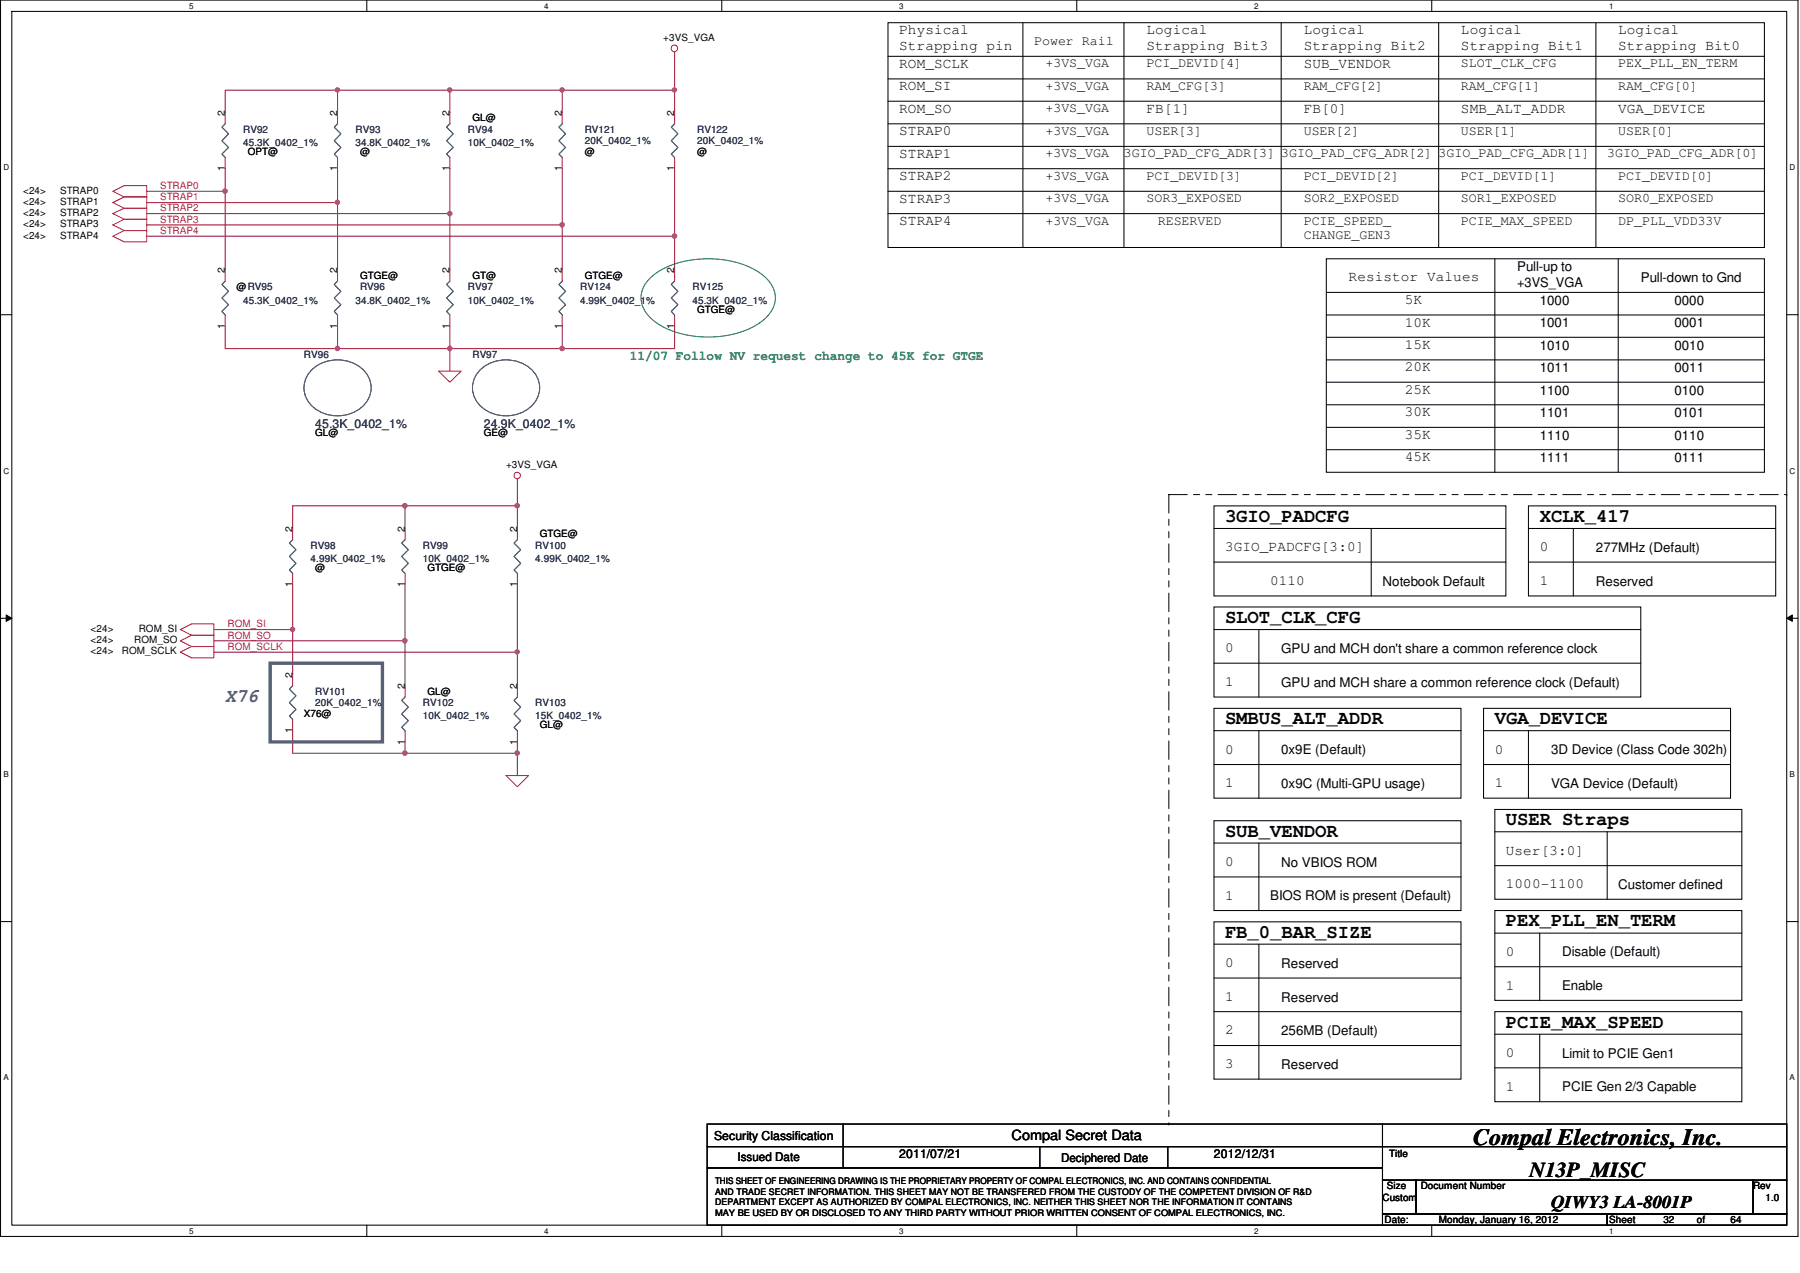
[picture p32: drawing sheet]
<svg xmlns="http://www.w3.org/2000/svg" width="297mm" height="210mm" viewBox="0 0 297 210" stroke-linecap="round" stroke-linejoin="round" font-family="sans-serif">
<defs><g id="words">
<text font-size="3.9" fill="#010202" x="243.1" y="188.9">Compal Electronics, Inc.</text>
<text font-size="3.5" fill="#010202" x="252.4" y="194.2">N13P_MISC</text>
<g font-size="3.1" fill="#010202">
<text x="202.2" y="86.1">3GIO_PADCFG</text>
<text x="254.1" y="86.1">XCLK_417</text>
<text x="202.2" y="102.7">SLOT_CLK_CFG</text>
<text x="202.2" y="119.5">SMBUS_ALT_ADDR</text>
<text x="246.7" y="119.5">VGA_DEVICE</text>
<text x="248.5" y="136.1">USER Straps</text>
<text x="202.2" y="138">SUB_VENDOR</text>
<text x="202.2" y="154.7">FB_0_BAR_SIZE</text>
<text x="248.5" y="152.8">PEX_PLL_EN_TERM</text>
<text x="248.5" y="169.5">PCIE_MAX_SPEED</text>
</g>
<text font-size="3.1" fill="#3553a4" x="37.2" y="115.8">X76</text>
<text font-size="3" fill="#010202" x="256" y="199.2">QIWY3 LA-8001P</text>
<g font-size="2.4" fill="#010202">
<text x="148.4" y="5.7">Physical</text>
<text x="189.2" y="5.7">Logical</text>
<text x="215.1" y="5.7">Logical</text>
<text x="241.1" y="5.7">Logical</text>
<text x="267" y="5.7">Logical</text>
<text x="148.4" y="8.2">Strapping pin</text>
<text x="148.4" y="11.2">ROM_SCLK</text>
<text x="189.2" y="8.2">Strapping Bit3</text>
<text x="215.1" y="8.2">Strapping Bit2</text>
<text x="215.1" y="11.2">SUB_VENDOR</text>
<text x="241.1" y="8.2">Strapping Bit1</text>
<text x="267" y="8.2">Strapping Bit0</text>
<text x="148.4" y="14.9">ROM_SI</text>
<text x="148.4" y="22.3">STRAP0</text>
<text x="148.4" y="18.6">ROM_SO</text>
<text x="189.2" y="18.6">FB[1]</text>
<text x="215.1" y="18.6">FB[0]</text>
<text x="241.1" y="18.6">SMB_ALT_ADDR</text>
<text x="267" y="18.6">VGA_DEVICE</text>
<text x="148.4" y="26.1">STRAP1</text>
<text x="148.4" y="29.7">STRAP2</text>
<text x="148.4" y="33.5">STRAP3</text>
<text x="148.4" y="37.1">STRAP4</text>
<text x="222.6" y="46.4">Resistor Values</text>
<text x="231.8" y="50.1">5K</text>
<text x="231.8" y="53.9">10K</text>
<text x="231.8" y="57.5">15K</text>
<text x="231.8" y="61.3">20K</text>
<text x="231.8" y="64.9">25K</text>
<text x="231.8" y="68.7">30K</text>
<text x="231.8" y="72.4">35K</text>
<text x="231.8" y="76.1">45K</text>
<text x="202.2" y="90.9">3GIO_PADCFG[3:0]</text>
<text x="254.1" y="90.9">0</text>
<text x="209.6" y="96.5">0110</text>
<text x="254.1" y="96.5">1</text>
<text x="202.2" y="107.6">0</text>
<text x="202.2" y="113.2">1</text>
<text x="202.2" y="124.3">0</text>
<text x="246.7" y="124.3">0</text>
<text x="202.2" y="129.8">1</text>
<text x="246.7" y="129.8">1</text>
<text x="202.2" y="142.8">0</text>
<text x="248.5" y="141">User[3:0]</text>
<text x="202.2" y="148.4">1</text>
<text x="248.5" y="146.6">1000-1100</text>
<text x="202.2" y="159.5">0</text>
<text x="248.5" y="157.6">0</text>
<text x="202.2" y="165.1">1</text>
<text x="248.5" y="163.2">1</text>
<text x="202.2" y="170.6">2</text>
<text x="202.2" y="176.2">3</text>
<text x="248.5" y="174.4">0</text>
<text x="248.5" y="179.9">1</text>
</g>
<text font-size="2.3" fill="#010202" x="166.9" y="188.1">Compal Secret Data</text>
<g font-size="2.2" fill="#010202">
<text x="170.7" y="7.4">Power Rail</text>
<text x="172.5" y="11.1">+3VS_VGA</text>
<text x="189.2" y="11.1">PCI_DEVID[4]</text>
<text x="241.1" y="11.1">SLOT_CLK_CFG</text>
<text x="267" y="11.1">PEX_PLL_EN_TERM</text>
<text x="172.5" y="14.8">+3VS_VGA</text>
<text x="189.2" y="14.8">RAM_CFG[3]</text>
<text x="215.1" y="14.8">RAM_CFG[2]</text>
<text x="241.1" y="14.8">RAM_CFG[1]</text>
<text x="267" y="14.8">RAM_CFG[0]</text>
<text x="172.5" y="18.5">+3VS_VGA</text>
<text x="172.5" y="22.2">+3VS_VGA</text>
<text x="189.2" y="22.2">USER[3]</text>
<text x="215.1" y="22.2">USER[2]</text>
<text x="241.1" y="22.2">USER[1]</text>
<text x="267" y="22.2">USER[0]</text>
<text x="172.5" y="26">+3VS_VGA</text>
<text x="172.5" y="29.6">+3VS_VGA</text>
<text x="185.5" y="26">3GIO_PAD_CFG_ADR[3]</text>
<text x="189.2" y="29.6">PCI_DEVID[3]</text>
<text x="211.4" y="26">3GIO_PAD_CFG_ADR[2] 3GIO_PAD_CFG_ADR[1]</text>
<text x="215.1" y="29.6">PCI_DEVID[2]</text>
<text x="241.1" y="29.6">PCI_DEVID[1]</text>
<text x="265.2" y="26">3GIO_PAD_CFG_ADR[0]</text>
<text x="267" y="29.6">PCI_DEVID[0]</text>
<text x="172.5" y="33.4">+3VS_VGA</text>
<text x="189.2" y="33.4">SOR3_EXPOSED</text>
<text x="215.1" y="33.4">SOR2_EXPOSED</text>
<text x="241.1" y="33.4">SOR1_EXPOSED</text>
<text x="267" y="33.4">SOR0_EXPOSED</text>
<text x="172.5" y="37.1">+3VS_VGA</text>
<text x="191.1" y="37.1">RESERVED</text>
<text x="215.1" y="37.1">PCIE_SPEED_</text>
<text x="215.1" y="39.5">CHANGE_GEN3</text>
<text x="241.1" y="37.1">PCIE_MAX_SPEED</text>
<text x="267" y="37.1">DP_PLL_VDD33V</text>
<text x="250.4" y="44.7">Pull-up to</text>
<text x="250.4" y="47.3">+3VS_VGA</text>
<text x="270.8" y="46.5">Pull-down to Gnd</text>
<text x="254.1" y="54">1001</text>
<text x="254.1" y="50.3">1000</text>
<text x="276.3" y="50.3">0000</text>
<text x="276.3" y="54">0001</text>
<text x="254.1" y="57.7">1010</text>
<text x="276.3" y="57.7">0010</text>
<text x="254.1" y="61.4">1011</text>
<text x="254.1" y="65.1">1100</text>
<text x="276.3" y="61.4">0011</text>
<text x="276.3" y="65.1">0100</text>
<text x="254.1" y="68.8">1101</text>
<text x="276.3" y="68.8">0101</text>
<text x="254.1" y="72.5">1110</text>
<text x="254.1" y="76.2">1111</text>
<text x="276.3" y="72.5">0110</text>
<text x="276.3" y="76.2">0111</text>
<text x="263.4" y="91.1">277MHz (Default)</text>
<text x="228.1" y="96.6">Notebook Default</text>
<text x="263.4" y="96.6">Reserved</text>
<text x="211.4" y="107.7">GPU and MCH don't share a common reference clock</text>
<text x="211.4" y="113.3">GPU and MCH share a common reference clock (Default)</text>
<text x="211.4" y="124.4">0x9E (Default)</text>
<text x="256" y="124.4">3D Device (Class Code 302h)</text>
<text x="211.4" y="130">0x9C (Multi-GPU usage)</text>
<text x="256" y="130">VGA Device (Default)</text>
<text x="211.4" y="143">No VBIOS ROM</text>
<text x="209.6" y="148.5">BIOS ROM is present (Default)</text>
<text x="267" y="146.7">Customer defined</text>
<text x="211.4" y="159.6">Reserved</text>
<text x="257.8" y="157.8">Disable (Default)</text>
<text x="211.4" y="165.2">Reserved</text>
<text x="257.8" y="163.4">Enable</text>
<text x="211.4" y="170.8">256MB (Default)</text>
<text x="211.4" y="176.3">Reserved</text>
<text x="257.8" y="174.5">Limit to PCIE Gen1</text>
<text x="257.8" y="180">PCIE Gen 2/3 Capable</text>
</g>
<text font-size="2.2" fill="#058040" x="103.9" y="59.3">11/07 Follow NV request change to 45K for GTGE</text>
<g font-size="2" fill="#282972">
<text x="52" y="70.5">45.3K_0402_1%</text>
<text x="79.8" y="70.5">24.9K_0402_1%</text>
</g>
<g font-size="2" fill="#010202">
<text x="117.8" y="188.1">Security Classification</text>
<text x="121.7" y="191.5">Issued Date</text>
<text x="148.4" y="191">2011/07/21</text>
<text x="175.1" y="191.7">Deciphered Date</text>
<text x="200.3" y="191">2012/12/31</text>
</g>
<g font-size="1.7" fill="#010202">
<text x="109.5" y="6.7">+3VS_VGA</text>
<text x="37.1" y="19.1" transform="rotate(-90 37.1 19.1)">2</text>
<text x="55.7" y="19.1" transform="rotate(-90 55.7 19.1)">2</text>
<text x="74.2" y="19.1" transform="rotate(-90 74.2 19.1)">2</text>
<text x="78" y="20">GL@</text>
<text x="92.7" y="19.1" transform="rotate(-90 92.7 19.1)">2</text>
<text x="111.3" y="19.1" transform="rotate(-90 111.3 19.1)">2</text>
<text x="37.1" y="28.3" transform="rotate(-90 37.1 28.3)">1</text>
<text x="40.9" y="25.6">OPT@</text>
<text x="55.7" y="28.3" transform="rotate(-90 55.7 28.3)">1</text>
<text x="59.4" y="25.6">@</text>
<text x="74.2" y="28.3" transform="rotate(-90 74.2 28.3)">1</text>
<text x="92.7" y="28.3" transform="rotate(-90 92.7 28.3)">1</text>
<text x="96.5" y="25.6">@</text>
<text x="111.3" y="28.3" transform="rotate(-90 111.3 28.3)">1</text>
<text x="115" y="25.6">@</text>
<text x="3.8" y="31.9">&lt;24&gt;</text>
<text x="3.8" y="33.8">&lt;24&gt;</text>
<text x="3.8" y="35.6">&lt;24&gt;</text>
<text x="9.9" y="31.9">STRAP0</text>
<text x="9.9" y="33.8">STRAP1</text>
<text x="9.9" y="35.6">STRAP2</text>
<text x="3.8" y="37.5">&lt;24&gt;</text>
<text x="3.8" y="39.3">&lt;24&gt;</text>
<text x="9.9" y="37.5">STRAP3</text>
<text x="9.9" y="39.3">STRAP4</text>
<text x="37.1" y="45.1" transform="rotate(-90 37.1 45.1)">2</text>
<text x="39" y="47.8">@RV95</text>
<text x="55.7" y="45.1" transform="rotate(-90 55.7 45.1)">2</text>
<text x="59.4" y="46">GTGE@</text>
<text x="74.2" y="45.1" transform="rotate(-90 74.2 45.1)">2</text>
<text x="78" y="46">GT@</text>
<text x="92.7" y="45.1" transform="rotate(-90 92.7 45.1)">2</text>
<text x="96.5" y="46">GTGE@</text>
<text x="111.3" y="45.1" transform="rotate(-90 111.3 45.1)">2</text>
<text x="115" y="51.6">GTGE@</text>
<text x="37.1" y="54.2" transform="rotate(-90 37.1 54.2)">1</text>
<text x="55.7" y="54.2" transform="rotate(-90 55.7 54.2)">1</text>
<text x="74.2" y="54.2" transform="rotate(-90 74.2 54.2)">1</text>
<text x="92.7" y="54.2" transform="rotate(-90 92.7 54.2)">1</text>
<text x="111.3" y="54.2" transform="rotate(-90 111.3 54.2)">1</text>
<text x="52" y="72">GL@</text>
<text x="79.8" y="72">GE@</text>
<text x="83.5" y="77.1">+3VS_VGA</text>
<text x="48.3" y="87.7" transform="rotate(-90 48.3 87.7)">2</text>
<text x="66.8" y="87.7" transform="rotate(-90 66.8 87.7)">2</text>
<text x="85.3" y="87.7" transform="rotate(-90 85.3 87.7)">2</text>
<text x="89.1" y="88.7">GTGE@</text>
<text x="52" y="94.2">@</text>
<text x="70.6" y="94.2">GTGE@</text>
<text x="48.3" y="96.9" transform="rotate(-90 48.3 96.9)">1</text>
<text x="66.8" y="96.9" transform="rotate(-90 66.8 96.9)">1</text>
<text x="85.3" y="96.9" transform="rotate(-90 85.3 96.9)">1</text>
<text x="14.9" y="104.2">&lt;24&gt;</text>
<text x="14.9" y="106.1">&lt;24&gt;</text>
<text x="14.9" y="107.9">&lt;24&gt;</text>
<text x="20.1" y="107.9">ROM_SCLK</text>
<text x="22.1" y="106.1">ROM_SO</text>
<text x="22.9" y="104.2">ROM_SI</text>
<text x="48.3" y="111.8" transform="rotate(-90 48.3 111.8)">2</text>
<text x="66.8" y="113.7" transform="rotate(-90 66.8 113.7)">2</text>
<text x="85.3" y="113.7" transform="rotate(-90 85.3 113.7)">2</text>
<text x="50.2" y="118.3">X76@</text>
<text x="70.6" y="114.6">GL@</text>
<text x="48.3" y="120.9" transform="rotate(-90 48.3 120.9)">1</text>
<text x="66.8" y="122.8" transform="rotate(-90 66.8 122.8)">1</text>
<text x="85.3" y="122.8" transform="rotate(-90 85.3 122.8)">1</text>
<text x="89.1" y="120.1">GL@</text>
<text x="229.2" y="190.8">Title</text>
<text x="228.9" y="196.2">Size</text>
<text x="234.4" y="196.2">Document Number</text>
<text x="289.3" y="196.2">Rev</text>
<text x="228.1" y="198">Custom</text>
<text x="228.5" y="201.7">Date:</text>
<text x="237.4" y="201.7">Monday, January 16, 2012</text>
<text x="265.6" y="201.7">Sheet</text>
<text x="274.5" y="201.7">32</text>
<text x="280" y="201.7">of</text>
<text x="285.6" y="201.7">64</text>
<text x="291.3" y="198">1.0</text>
</g>
<g font-size="1.7" fill="#282972">
<text x="40.1" y="21.9">RV92</text>
<text x="58.7" y="21.9">RV93</text>
<text x="77.2" y="21.9">RV94</text>
<text x="96.5" y="21.9">RV121</text>
<text x="96.5" y="23.8">20K_0402_1%</text>
<text x="115" y="21.9">RV122</text>
<text x="115" y="23.8">20K_0402_1%</text>
<text x="40.1" y="24.1">45.3K_0402_1%</text>
<text x="58.7" y="24.1">34.8K_0402_1%</text>
<text x="77.2" y="24.1">10K_0402_1%</text>
<text x="59.4" y="47.8">RV96</text>
<text x="77.2" y="47.8">RV97</text>
<text x="95.7" y="47.8">RV124</text>
<text x="114.3" y="47.8">RV125</text>
<text x="40.1" y="50.1">45.3K_0402_1%</text>
<text x="58.7" y="50.1">34.8K_0402_1%</text>
<text x="77.2" y="50.1">10K_0402_1%</text>
<text x="95.7" y="50.1">4.99K_0402_1%</text>
<text x="114.3" y="50.1">45.3K_0402_1%</text>
<text x="50.2" y="59">RV96</text>
<text x="78" y="59">RV97</text>
<text x="51.3" y="90.5">RV98</text>
<text x="51.3" y="92.7">4.99K_0402_1%</text>
<text x="69.8" y="90.5">RV99</text>
<text x="69.8" y="92.7">10K_0402_1%</text>
<text x="88.3" y="90.5">RV100</text>
<text x="88.3" y="92.7">4.99K_0402_1%</text>
<text x="52" y="114.6">RV101</text>
<text x="52" y="116.5">20K_0402_1%</text>
<text x="69.8" y="116.5">RV102</text>
<text x="69.8" y="118.7">10K_0402_1%</text>
<text x="88.3" y="116.5">RV103</text>
<text x="88.3" y="118.7">15K_0402_1%</text>
</g>
<g font-size="1.7" fill="#ed2024">
<text x="26.4" y="31.2">STRAP0</text>
<text x="26.4" y="34.9">STRAP2</text>
<text x="26.4" y="33">STRAP1</text>
<text x="26.4" y="38.6">STRAP4</text>
<text x="26.4" y="36.7">STRAP3</text>
<text x="37.5" y="103.5">ROM_SI</text>
<text x="37.5" y="107.2">ROM_SCLK</text>
<text x="37.5" y="105.3">ROM_SO</text>
</g>
<g font-size="1.5" fill="#010202">
<text x="118" y="195.3">THIS SHEET OF ENGINEERING DRAWING IS THE PROPRIETARY PROPERTY OF COMPAL ELECTRONICS, INC. AND CONTAINS CONFIDENTIAL</text>
<text x="118" y="197.1">AND TRADE SECRET INFORMATION. THIS SHEET MAY NOT BE TRANSFERED FROM THE CUSTODY OF THE COMPETENT DIVISION OF R&amp;D</text>
<text x="118" y="198.8">DEPARTMENT EXCEPT AS AUTHORIZED BY COMPAL ELECTRONICS, INC. NEITHER THIS SHEET NOR THE INFORMATION IT CONTAINS</text>
<text x="118" y="200.5">MAY BE USED BY OR DISCLOSED TO ANY THIRD PARTY WITHOUT PRIOR WRITTEN CONSENT OF COMPAL ELECTRONICS, INC.</text>
</g>
<g font-size="1.3" fill="#010202">
<text x="31.2" y="1.4">5</text>
<text x="89.8" y="1.4">4</text>
<text x="148.4" y="1.4">3</text>
<text x="207" y="1.4">2</text>
<text x="265.6" y="1.4">1</text>
<text x=".6" y="28.1">D</text>
<text x="295.3" y="28.1">D</text>
<text x=".6" y="78.1">C</text>
<text x="295.3" y="78.1">C</text>
<text x=".6" y="128.2">B</text>
<text x="295.3" y="128.2">B</text>
<text x=".6" y="178.2">A</text>
<text x="295.3" y="178.2">A</text>
<text x="31.2" y="203.5">5</text>
<text x="89.8" y="203.5">4</text>
<text x="148.4" y="203.5">3</text>
<text x="207" y="203.5">2</text>
<text x="265.6" y="203.5">1</text>
</g>
</g></defs>
<path d="M.1 0h296.6v203.9h-296.6zM2 1.9h292.8v200.2h-292.8z" fill="none" stroke="#010202" stroke-width=".17"/>
<g fill="#fff">
<path d="M31.2 .2h.8v1.5h-.8z"/>
<path d="M31.2 202.3h.8v1.5h-.8z"/>
</g>
<path d="M60.5 0v1.9M60.5 202.1v1.8" fill="none" stroke="#010202" stroke-width=".17"/>
<g fill="#fff">
<path d="M89.8 .2h.7v1.5h-.7z"/>
<path d="M89.8 202.3h.7v1.5h-.7z"/>
</g>
<path d="M119.1 0v1.9M119.1 202.1v1.8" fill="none" stroke="#010202" stroke-width=".17"/>
<g fill="#fff">
<path d="M148.4 .2h.7v1.5h-.7z"/>
<path d="M148.4 202.3h.7v1.5h-.7z"/>
</g>
<path d="M177.7 0v1.9M177.7 202.1v1.8" fill="none" stroke="#010202" stroke-width=".17"/>
<g fill="#fff">
<path d="M207 .2h.7v1.5h-.7z"/>
<path d="M207 202.3h.7v1.5h-.7z"/>
</g>
<path d="M236.3 0v1.9M236.3 202.1v1.8" fill="none" stroke="#010202" stroke-width=".17"/>
<g fill="#fff">
<path d="M265.6 .2h.7v1.5h-.7z"/>
<path d="M265.6 202.3h.7v1.5h-.7z"/>
<path d="M.6 26.9h.9v1.5h-.9z"/>
<path d="M295.3 26.9h.9v1.5h-.9z"/>
<path d="M.6 76.9h.9v1.5h-.9z"/>
<path d="M295.3 76.9h.9v1.5h-.9z"/>
</g>
<path d="M.1 51.9h1.9M294.8 51.9h1.9" fill="none" stroke="#010202" stroke-width=".17"/>
<g fill="#fff">
<path d="M.6 127h.8v1.5h-.8z"/>
<path d="M295.3 127h.9v1.5h-.9z"/>
</g>
<path d="M.1 102h1.9M294.8 102h1.9" fill="none" stroke="#010202" stroke-width=".17"/>
<path d="M1 101.4l1 .6-1 .5z" fill="#010202"/>
<path d="M1 101.4l1 .6-1 .5z" fill="none" stroke="#010202" stroke-width=".17"/>
<path d="M294.8 102l1-.6v1.1z" fill="#010202"/>
<path d="M294.8 102l1-.6v1.1z" fill="none" stroke="#010202" stroke-width=".17"/>
<g fill="#fff">
<path d="M.6 177h.8v1.5h-.8z"/>
<path d="M295.3 177h.8v1.5h-.8z"/>
</g>
<path d="M.1 152h1.9M294.8 152h1.9" fill="none" stroke="#010202" stroke-width=".17"/>
<path d="M24.2 31.6h13M24.2 35.2h50" fill="none" stroke="#7f1442" stroke-width=".17"/>
<circle cx="74.2" cy="35.2" r=".36" fill="#ba54a0"/>
<circle cx="74.2" cy="35.2" r=".36" fill="none" stroke="#ba54a0" stroke-width=".17"/>
<path d="M24.2 33.4h31.5" fill="none" stroke="#7f1442" stroke-width=".17"/>
<circle cx="55.7" cy="33.4" r=".36" fill="#ba54a0"/>
<circle cx="55.7" cy="33.4" r=".36" fill="none" stroke="#ba54a0" stroke-width=".17"/>
<path d="M55.7 14.9h18.5v3.7M55.7 14.9h-18.5v3.7M55.7 14.9v3.7" fill="none" stroke="#7f1442" stroke-width=".17"/>
<circle cx="55.7" cy="14.8" r=".36" fill="#ba54a0"/>
<circle cx="55.7" cy="14.8" r=".36" fill="none" stroke="#ba54a0" stroke-width=".17"/>
<path d="M35.3 103.8h13" fill="none" stroke="#7f1442" stroke-width=".17"/>
<circle cx="48.3" cy="103.8" r=".37" fill="#ba54a0"/>
<circle cx="48.3" cy="103.8" r=".37" fill="none" stroke="#ba54a0" stroke-width=".17"/>
<path d="M35.3 107.6h50.1" fill="none" stroke="#7f1442" stroke-width=".17"/>
<circle cx="85.4" cy="107.5" r=".36" fill="#ba54a0"/>
<circle cx="85.4" cy="107.5" r=".36" fill="none" stroke="#ba54a0" stroke-width=".17"/>
<path d="M35.3 105.7h31.5" fill="none" stroke="#7f1442" stroke-width=".17"/>
<circle cx="66.8" cy="105.7" r=".37" fill="#ba54a0"/>
<circle cx="66.8" cy="105.7" r=".37" fill="none" stroke="#ba54a0" stroke-width=".17"/>
<path d="M48.3 96.4v7.4M66.8 96.4v9.3M85.4 96.4v11.2M48.3 120.5v3.7h18.5M66.8 124.2h18.6v3.7M66.8 122.4v1.8" fill="none" stroke="#7f1442" stroke-width=".17"/>
<circle cx="85.3" cy="124.2" r=".37" fill="#ba54a0"/>
<circle cx="85.3" cy="124.2" r=".37" fill="none" stroke="#ba54a0" stroke-width=".17"/>
<circle cx="66.8" cy="124.2" r=".37" fill="#ba54a0"/>
<circle cx="66.8" cy="124.2" r=".37" fill="none" stroke="#ba54a0" stroke-width=".17"/>
<path d="M48.3 83.4v3.8M66.8 83.4h18.6v3.8" fill="none" stroke="#7f1442" stroke-width=".17"/>
<circle cx="85.3" cy="83.4" r=".37" fill="#ba54a0"/>
<circle cx="85.3" cy="83.4" r=".37" fill="none" stroke="#ba54a0" stroke-width=".17"/>
<circle cx="66.8" cy="83.4" r=".37" fill="#ba54a0"/>
<circle cx="66.8" cy="83.4" r=".37" fill="none" stroke="#ba54a0" stroke-width=".17"/>
<path d="M111.3 9.3v5.6M37.2 53.8v3.7h18.5M55.7 57.5h18.5v3.7M55.7 53.8v3.7M85.4 79.8v3.6M48.3 83.4h18.5v3.8M48.3 103.8v7.5M66.8 105.7v7.4M85.4 107.6v5.5M85.4 122.4v1.8" fill="none" stroke="#7f1442" stroke-width=".17"/>
<circle cx="74.2" cy="57.5" r=".37" fill="#ba54a0"/>
<circle cx="74.2" cy="57.5" r=".37" fill="none" stroke="#ba54a0" stroke-width=".17"/>
<circle cx="55.7" cy="57.5" r=".37" fill="#ba54a0"/>
<circle cx="55.7" cy="57.5" r=".37" fill="none" stroke="#ba54a0" stroke-width=".17"/>
<path d="M24.2 39h87.1M74.2 53.8v3.7" fill="none" stroke="#7f1442" stroke-width=".17"/>
<circle cx="111.3" cy="38.9" r=".37" fill="#ba54a0"/>
<circle cx="111.3" cy="38.9" r=".37" fill="none" stroke="#ba54a0" stroke-width=".17"/>
<path d="M24.2 37.1h68.6" fill="none" stroke="#7f1442" stroke-width=".17"/>
<circle cx="92.8" cy="37.1" r=".37" fill="#ba54a0"/>
<circle cx="92.8" cy="37.1" r=".37" fill="none" stroke="#ba54a0" stroke-width=".17"/>
<path d="M74.2 14.9h18.6M92.8 27.8v9.3M111.3 27.8v11.2" fill="none" stroke="#7f1442" stroke-width=".17"/>
<circle cx="74.2" cy="14.8" r=".36" fill="#ba54a0"/>
<circle cx="74.2" cy="14.8" r=".36" fill="none" stroke="#ba54a0" stroke-width=".17"/>
<circle cx="92.8" cy="14.8" r=".36" fill="#ba54a0"/>
<circle cx="92.8" cy="14.8" r=".36" fill="none" stroke="#ba54a0" stroke-width=".17"/>
<path d="M92.8 18.6v-3.7h18.5v3.7M37.2 27.8v3.8M55.7 27.8v5.6M74.2 27.8v7.4" fill="none" stroke="#7f1442" stroke-width=".17"/>
<circle cx="111.3" cy="14.8" r=".36" fill="#ba54a0"/>
<circle cx="111.3" cy="14.8" r=".36" fill="none" stroke="#ba54a0" stroke-width=".17"/>
<path d="M92.8 53.8v3.7h18.5v-3.7" fill="none" stroke="#7f1442" stroke-width=".17"/>
<circle cx="92.8" cy="57.5" r=".37" fill="#ba54a0"/>
<circle cx="92.8" cy="57.5" r=".37" fill="none" stroke="#ba54a0" stroke-width=".17"/>
<path d="M37.2 31.6v12.9M55.7 33.4v11.1M74.2 35.2v9.3M92.8 37.1v7.4M111.3 39v5.5M74.2 57.5h18.6" fill="none" stroke="#7f1442" stroke-width=".17"/>
<circle cx="37.1" cy="31.5" r=".37" fill="#ba54a0"/>
<circle cx="37.1" cy="31.5" r=".37" fill="none" stroke="#ba54a0" stroke-width=".17"/>
<g fill="none" stroke="#ed2024" stroke-width=".17">
<path d="M37.2 18.6v1.8M55.7 18.6v1.8M74.2 18.6v1.8M92.8 18.6v1.8M111.3 8.6v.7M111.3 18.6v1.8M18.6 31.6l1.9-1h3.7v1.9h-3.7zM18.6 33.4l1.9-.9h3.7v1.8h-3.7zM18.6 35.2l1.9-.9h3.7v1.9h-3.7zM18.6 37.1l1.9-.9h3.7v1.8h-3.7zM18.6 39l1.9-1h3.7v1.9h-3.7zM37.2 26v1.8"/>
<path d="M55.7 26v1.8M74.2 26v1.8M92.8 26v1.8M111.3 26v1.8M37.2 44.5v1.9M37.2 52v1.8M55.7 44.5v1.9M55.7 52v1.8M74.2 44.5v1.9M74.2 52v1.8M92.8 44.5v1.9M92.8 52v1.8"/>
<path d="M111.3 44.5v1.9M111.3 52v1.8M72.4 61.2h3.7l-1.9 1.8zM85.4 79v.8M48.3 87.2v1.8M48.3 94.6v1.8M66.8 87.2v1.8M66.8 94.6v1.8M85.4 87.2v1.8M85.4 94.6v1.8M29.8 103.8l1.8-.9h3.7v1.9h-3.7zM29.8 105.7l1.8-.9h3.7v1.8h-3.7z"/>
<path d="M29.8 107.6l1.8-1h3.7v1.9h-3.7zM48.3 111.3v1.8M48.3 118.7v1.8M66.8 113.1v1.9M85.4 113.1v1.9M66.8 120.5v1.9M83.5 127.9h3.7l-1.8 1.9zM85.4 120.5v1.9"/>
<circle cx="111.3" cy="8" r=".55"/>
<circle cx="85.3" cy="78.4" r=".54"/>
</g>
<g fill="none" stroke="#010202" stroke-width=".17">
<path d="M146.5 3.7h144.7v37.1h-144.7zM146.5 16.7h144.7M146.5 13h144.7M146.5 9.3h144.7M168.8 3.7v37.1M185.5 3.7v37.1M211.4 3.7v37.1M237.4 3.7v37.1M263.4 3.7v37.1M146.5 31.6h144.7M146.5 35.2h144.7M146.5 27.8h144.7"/>
<path d="M146.5 24.1h144.7M146.5 20.4h144.7M218.9 42.7h72.3v35.2h-72.3zM218.9 48.2h72.3M218.9 52h72.3M218.9 55.6h72.3M218.9 59.4h72.3M246.7 42.7v35.2M267 42.7v35.2M218.9 63h72.3M218.9 66.8h72.3M218.9 70.5h72.3"/>
<path d="M218.9 74.2h72.3M200.3 83.4h48.2v14.9h-48.2zM200.3 87.2h48.2M200.3 92.7h48.2M226.3 87.2v11.1M252.2 83.4h40.8v14.9h-40.8zM252.2 87.2h40.8M252.2 92.7h40.8M259.6 87.2v11.1M200.3 100.1h70.5v14.9h-70.5zM200.3 116.8h40.8v14.9h-40.8zM200.3 103.8h70.5"/>
<path d="M200.3 109.4h70.5M207.7 103.8v11.2M244.8 116.8h40.8v14.9h-40.8zM200.3 135.4h40.8v14.8h-40.8zM200.3 120.5h40.8M200.3 126.1h40.8M200.3 139.1h40.8M207.7 120.5v11.2M207.7 139.1v11.1M244.8 120.5h40.8M244.8 126.1h40.8M246.7 133.5h40.7v14.8h-40.7z"/>
<path d="M246.7 137.2h40.7M252.2 120.5v11.2M265.2 137.2v11.1M200.3 152.1h40.8v25.9h-40.8zM200.3 144.7h40.8M200.3 155.7h40.8M207.7 155.7v22.3M246.7 150.2h40.7v14.8h-40.7zM246.7 142.8h40.7M246.7 153.9h40.7M246.7 159.5h40.7M254.1 153.9v11.1"/>
<path d="M200.3 161.3h40.8M200.3 166.9h40.8M200.3 172.5h40.8M246.7 166.9h40.7v14.8h-40.7zM246.7 170.6h40.7M246.7 176.1h40.7M254.1 170.6v11.1M116.7 185.4h111.4v3.7h-111.4zM116.7 189.1h111.4v3.5h-111.4zM116.7 192.6h111.4v9.5h-111.4zM139.1 185.4v7.2M171.6 189.1v3.5"/>
<path d="M192.7 189.1v3.5M228.1 185.4h66.7v3.7h-66.7zM228.1 189.1h66.7v5.6h-66.7zM228.1 194.7h5.6v5.6h-5.6zM233.7 194.7h55.6v5.6h-55.6zM289.3 194.7h5.5v5.6h-5.5zM228.1 200.3h37.1v1.8h-37.1zM265.2 200.3h29.6v1.8h-29.6z"/>
</g>
<path d="M44.6 109.4h18.5v13h-18.5z" fill="none" stroke="#3553a4" stroke-width=".55"/>
<path d="M192.9 81.6h101.9M192.9 81.6v103.8M294.8 81.6h.1M192.9 185.4h.1" fill="none" stroke="#010202" stroke-width=".17" stroke-dasharray="3 1 1 1 1 1"/>
<path d="M107.3 45.9a13.9 13.9 0 0 1 9.6-3.2 14 14 0 0 1 9.5 3.2 4.2 4.2 0 0 1 0 6.5 13.9 13.9 0 0 1-9.5 3.2 13.9 13.9 0 0 1-9.6-3.2 4.3 4.3 0 0 1 0-6.5z" fill="none" stroke="#058040" stroke-width=".17"/>
<g fill="none" stroke="#3553a4" stroke-width=".17">
<path d="M37.2 20.4l-.6 .6 1.1 1.1-1.1 1.1 1.1 1.1-1.1 1.1 .6 .6M55.7 20.4l-.5 .6 1.1 1.1-1.1 1.1 1.1 1.1-1.1 1.1 .5 .6M74.2 20.4l-.5 .6 1.1 1.1-1.1 1.1 1.1 1.1-1.1 1.1 .5 .6M92.8 20.4l-.6 .6 1.1 1.1-1.1 1.1 1.1 1.1-1.1 1.1 .6 .6M111.3 20.4l-.5 .6 1.1 1.1-1.1 1.1 1.1 1.1-1.1 1.1 .5 .6M37.2 46.4l-.6 .5 1.1 1.2-1.1 1.1 1.1 1.1-1.1 1.1 .6 .6M55.7 46.4l-.5 .5 1.1 1.2-1.1 1.1 1.1 1.1-1.1 1.1 .5 .6M74.2 46.4l-.5 .5 1.1 1.2-1.1 1.1 1.1 1.1-1.1 1.1 .5 .6M92.8 46.4l-.6 .5 1.1 1.2-1.1 1.1 1.1 1.1-1.1 1.1 .6 .6M111.3 46.4l-.5 .5 1.1 1.2-1.1 1.1 1.1 1.1-1.1 1.1 .5 .6M51.5 61a6.3 6.3 0 0 1 9 .6 4.2 4.2 0 0 1-2 6.4 6 6 0 0 1-8-2.4 4.1 4.1 0 0 1 1-4.6zM79.3 61a6.3 6.3 0 0 1 9 .6 4.2 4.2 0 0 1-2 6.4 6 6 0 0 1-8-2.4 4.1 4.1 0 0 1 1-4.6z"/>
<path d="M48.3 89l-.6 .6 1.1 1.1-1.1 1.1 1.1 1.1-1.1 1.1 .6 .6M66.8 89l-.5 .6 1.1 1.1-1.1 1.1 1.1 1.1-1.1 1.1 .5 .6M85.4 89l-.6 .6 1.1 1.1-1.1 1.1 1.1 1.1-1.1 1.1 .6 .6M48.3 113.1l-.6 .6 1.1 1.1-1.1 1.1 1.1 1.1-1.1 1.1 .6 .6M66.8 115l-.5 .5 1.1 1.1-1.1 1.2 1.1 1.1-1.1 1.1 .5 .5M85.4 115l-.6 .5 1.1 1.1-1.1 1.2 1.1 1.1-1.1 1.1 .6 .5"/>
</g>
<circle cx="74.2" cy="35.2" r=".36" fill="#ba54a0"/>
<circle cx="74.2" cy="35.2" r=".36" fill="none" stroke="#ba54a0" stroke-width=".17"/>
<circle cx="55.7" cy="33.4" r=".36" fill="#ba54a0"/>
<circle cx="55.7" cy="33.4" r=".36" fill="none" stroke="#ba54a0" stroke-width=".17"/>
<circle cx="55.7" cy="14.8" r=".36" fill="#ba54a0"/>
<circle cx="55.7" cy="14.8" r=".36" fill="none" stroke="#ba54a0" stroke-width=".17"/>
<circle cx="48.3" cy="103.8" r=".37" fill="#ba54a0"/>
<circle cx="48.3" cy="103.8" r=".37" fill="none" stroke="#ba54a0" stroke-width=".17"/>
<circle cx="85.4" cy="107.5" r=".36" fill="#ba54a0"/>
<circle cx="85.4" cy="107.5" r=".36" fill="none" stroke="#ba54a0" stroke-width=".17"/>
<circle cx="66.8" cy="105.7" r=".37" fill="#ba54a0"/>
<circle cx="66.8" cy="105.7" r=".37" fill="none" stroke="#ba54a0" stroke-width=".17"/>
<circle cx="85.3" cy="124.2" r=".37" fill="#ba54a0"/>
<circle cx="85.3" cy="124.2" r=".37" fill="none" stroke="#ba54a0" stroke-width=".17"/>
<circle cx="66.8" cy="124.2" r=".37" fill="#ba54a0"/>
<circle cx="66.8" cy="124.2" r=".37" fill="none" stroke="#ba54a0" stroke-width=".17"/>
<circle cx="85.3" cy="83.4" r=".37" fill="#ba54a0"/>
<circle cx="85.3" cy="83.4" r=".37" fill="none" stroke="#ba54a0" stroke-width=".17"/>
<circle cx="66.8" cy="83.4" r=".37" fill="#ba54a0"/>
<circle cx="66.8" cy="83.4" r=".37" fill="none" stroke="#ba54a0" stroke-width=".17"/>
<circle cx="74.2" cy="57.5" r=".37" fill="#ba54a0"/>
<circle cx="74.2" cy="57.5" r=".37" fill="none" stroke="#ba54a0" stroke-width=".17"/>
<circle cx="55.7" cy="57.5" r=".37" fill="#ba54a0"/>
<circle cx="55.7" cy="57.5" r=".37" fill="none" stroke="#ba54a0" stroke-width=".17"/>
<circle cx="111.3" cy="38.9" r=".37" fill="#ba54a0"/>
<circle cx="111.3" cy="38.9" r=".37" fill="none" stroke="#ba54a0" stroke-width=".17"/>
<circle cx="92.8" cy="37.1" r=".37" fill="#ba54a0"/>
<circle cx="92.8" cy="37.1" r=".37" fill="none" stroke="#ba54a0" stroke-width=".17"/>
<circle cx="74.2" cy="14.8" r=".36" fill="#ba54a0"/>
<circle cx="74.2" cy="14.8" r=".36" fill="none" stroke="#ba54a0" stroke-width=".17"/>
<circle cx="92.8" cy="14.8" r=".36" fill="#ba54a0"/>
<circle cx="92.8" cy="14.8" r=".36" fill="none" stroke="#ba54a0" stroke-width=".17"/>
<circle cx="111.3" cy="14.8" r=".36" fill="#ba54a0"/>
<circle cx="111.3" cy="14.8" r=".36" fill="none" stroke="#ba54a0" stroke-width=".17"/>
<circle cx="92.8" cy="57.5" r=".37" fill="#ba54a0"/>
<circle cx="92.8" cy="57.5" r=".37" fill="none" stroke="#ba54a0" stroke-width=".17"/>
<circle cx="37.1" cy="31.5" r=".37" fill="#ba54a0"/>
<circle cx="37.1" cy="31.5" r=".37" fill="none" stroke="#ba54a0" stroke-width=".17"/>
<use href="#words"/>
</svg>
